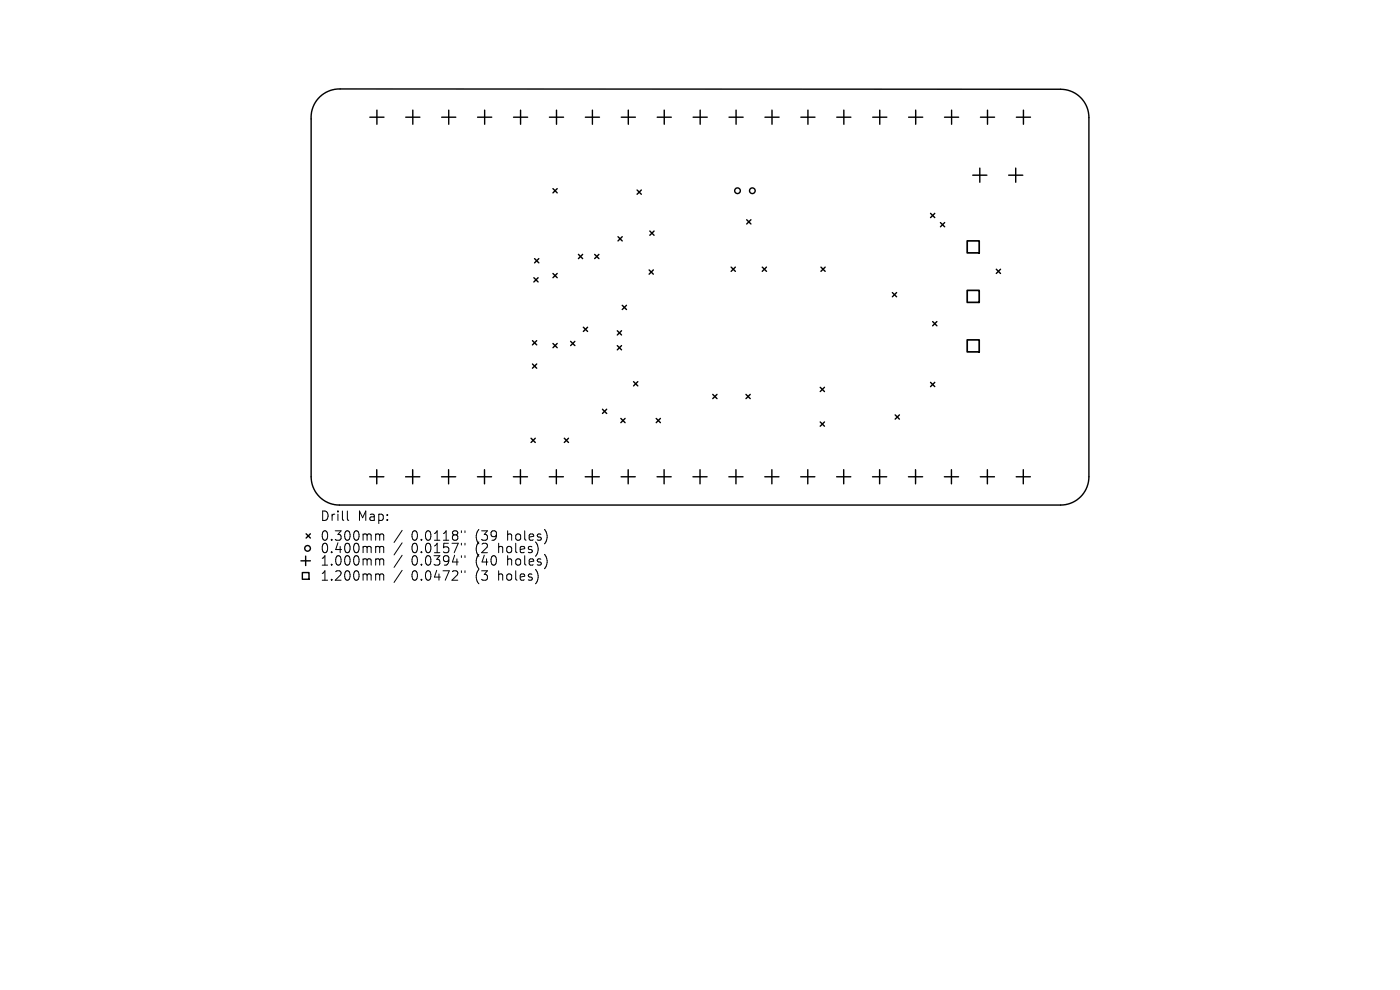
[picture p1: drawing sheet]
<svg xmlns="http://www.w3.org/2000/svg" width="297mm" height="210mm" viewBox="0 0 297 210" stroke-linecap="round" stroke-linejoin="round" font-family="sans-serif">
<defs><g id="words">
<g font-size="2.8">
<text x="67.8" y="110.8">Drill</text>
<text x="75.9" y="110.8">Map:</text>
<text x="67.8" y="115">0.300mm</text>
<text x="67.8" y="117.6">0.400mm</text>
<text x="87.3" y="115">0.0118&quot;</text>
<text x="87.3" y="117.6">0.0157&quot;</text>
<text x="101" y="115">(39</text>
<text x="101" y="117.6">(2</text>
<text x="106" y="117.6">holes)</text>
<text x="107.9" y="115">holes)</text>
<text x="67.8" y="120.3">1.000mm</text>
<text x="67.8" y="123.5">1.200mm</text>
<text x="87.3" y="120.3">0.0394&quot;</text>
<text x="87.3" y="123.5">0.0472&quot;</text>
<text x="101" y="120.3">(40</text>
<text x="101" y="123.5">(3</text>
<text x="106" y="123.5">holes)</text>
<text x="107.9" y="120.3">holes)</text>
</g>
</g></defs>
<g fill="none" stroke="#000" stroke-width=".3">
<path d="M67.9 20.5a6 6 0 0 1 4.3-1.6h152.8a6 6 0 0 1 6 6v76.2a6 6 0 0 1-6 6h-153a6 6 0 0 1-6-6v-75.9a6 6 0 0 1 1.9-4.7zM78.5 24.9h3M80 23.4v3M86.1 24.9h3M87.6 23.4v3M93.7 24.9h3M95.2 23.4v3M101.3 24.9h3M102.8 23.4v3M108.9 24.9h3M110.4 23.4v3M116.6 24.9h3"/>
<path d="M118.1 23.4v3M124.2 24.9h3M125.7 23.4v3M131.8 24.9h3M133.3 23.4v3M139.4 24.9h3M140.9 23.4v3M147 24.9h3M148.5 23.4v3M154.7 24.9h3M156.2 23.4v3M162.3 24.9h3"/>
<path d="M163.8 23.4v3M169.9 24.9h3M171.4 23.4v3M177.5 24.9h3M179 23.4v3M185.1 24.9h3M186.6 23.4v3M192.8 24.9h3M194.3 23.4v3M200.4 24.9h3M201.9 23.4v3M206.4 37.2h3"/>
<path d="M207.9 35.7v3M208 24.9h3M209.5 23.4v3M214 37.2h3M215.5 35.7v3M215.6 24.9h3M217.1 23.4v3M113.3 58.9l.9 .9M113.4 54.9l.9 .9M114.2 58.9l-.9 .9M114.3 54.9l-.9 .9M117.3 40l.9 .9"/>
<path d="M117.3 58l.9 .9M118.2 40l-.9 .9M118.2 58l-.9 .9M122.7 54l.9 .9M123.6 54l-.9 .9M126.2 54l.9 .9M127.1 54l-.9 .9M131.1 50.2l.9 .9M132 50.2l-.9 .9M135.2 40.3l.9 .9M136.1 40.3l-.9 .9M137.7 57.3l.9 .9"/>
<path d="M137.9 49l.9 .9M138.6 57.3l-.9 .9M138.8 49l-.9 .9M155.1 56.7l.9 .9M156 56.7l-.9 .9M158.4 46.6l.9 .9M159.3 46.6l-.9 .9M161.7 56.7l.9 .9M162.6 56.7l-.9 .9M174.2 56.7l.9 .9M175.1 56.7l-.9 .9M197.4 45.3l.9 .9"/>
<path d="M198.3 45.3l-.9 .9M199.5 47.2l.9 .9M200.4 47.2l-.9 .9M211.4 57.1l.9 .9M212.3 57.1l-.9 .9M113 72.3l.9 .9M113 77.2l.9 .9M113.9 72.3l-.9 .9M113.9 77.2l-.9 .9M117.3 72.9l.9 .9M118.2 72.9l-.9 .9M121.1 72.4l.9 .9"/>
<path d="M122 72.4l-.9 .9M123.8 69.4l.9 .9M124.7 69.4l-.9 .9M131 70.2l.9 .9M131 73.3l.9 .9M131.9 70.2l-.9 .9M131.9 73.3l-.9 .9M132 64.8l.9 .9M132.9 64.8l-.9 .9M189.3 62.1l.9 .9M190.2 62.1l-.9 .9M197.9 68.2l.9 .9"/>
<path d="M198.8 68.2l-.9 .9M79.9 99.6v3M87.5 99.6v3M95.2 99.6v3M102.8 99.6v3M110.4 99.6v3M112.7 93l.9 .9M113.6 93l-.9 .9M118 99.6v3M119.7 93l.9 .9M120.6 93l-.9 .9M125.6 99.6v3"/>
<path d="M127.8 86.8l.9 .9M128.7 86.8l-.9 .9M131.7 88.8l.9 .9M132.6 88.8l-.9 .9M133.3 99.6v3M134.4 81l.9 .9M135.3 81l-.9 .9M139.2 88.8l.9 .9M140.1 88.8l-.9 .9M140.9 99.6v3M148.5 99.6v3M151.2 83.7l.9 .9"/>
<path d="M152.1 83.7l-.9 .9M156.1 99.6v3M158.3 83.7l.9 .9M159.2 83.7l-.9 .9M163.7 99.6v3M171.4 99.6v3M174 82.2l.9 .9M174 89.5l.9 .9M174.9 82.2l-.9 .9M174.9 89.5l-.9 .9M179 99.6v3M186.6 99.6v3"/>
<path d="M189.9 88l.9 .9M190.8 88l-.9 .9M194.2 99.6v3M197.4 81.1l.9 .9M198.3 81.1l-.9 .9M201.8 99.6v3M209.5 99.6v3M217.1 99.6v3M63.8 119h2M64.8 118v2M64.9 113.2l.9 .9M65.8 113.2l-.9 .9"/>
<path d="M78.4 101.1h3M86 101.1h3M93.7 101.1h3M101.3 101.1h3M108.9 101.1h3M116.5 101.1h3M124.1 101.1h3M131.8 101.1h3M139.4 101.1h3M147 101.1h3M154.6 101.1h3M162.2 101.1h3"/>
<path d="M169.9 101.1h3M177.5 101.1h3M185.1 101.1h3M192.7 101.1h3M200.3 101.1h3M208 101.1h3M215.6 101.1h3M64.1 121.5h1.5v1.4h-1.5z"/>
<circle cx="156.5" cy="40.5" r=".6"/>
<circle cx="159.6" cy="40.5" r=".6"/>
<circle cx="65.2" cy="116.3" r=".6"/>
</g>
<path d="M205.2 51.1h2.5v2.5h-2.5zM205.2 61.6h2.5v2.5h-2.5zM205.2 72.1h2.5v2.5h-2.5z" fill="none" stroke="#000" stroke-width=".36"/>
<g fill="none" stroke="#000" stroke-width=".21">
<path d="M73.7 108.4v1.7l.3 .3M80 113.3l.5 .1v.2M80 115.9h.3l.2 .3M80 118.5l.5 .1v.2M80.5 113.6l.3-.3 .5 .1 .1 1.2M80.5 113.6v1M80.5 116.2v1M80.5 118.8v1.1M80.5 116.2l.3-.3 .5 .1 .1 1.2M80.5 118.8l.3-.3 .5 .1 .1 1.3M85.3 112.5l-1.7 2.6M85.3 115.1l-1.7 2.6"/>
<path d="M85.3 117.8l-1.7 2.6M97.9 112.6v.4M97.9 115.2v.4M97.9 117.9v.4M98.6 112.6v.4M98.6 115.2v.4M98.6 117.9v.4M80 121.7l.5 .1v.2M80.5 122v1.1M80.5 122l.3-.3 .5 .1 .1 1.3M85.3 121l-1.7 2.6M97.9 121.1v.4"/>
<path d="M98.6 121.1v.4"/>
</g>
<use href="#words"/>
</svg>
